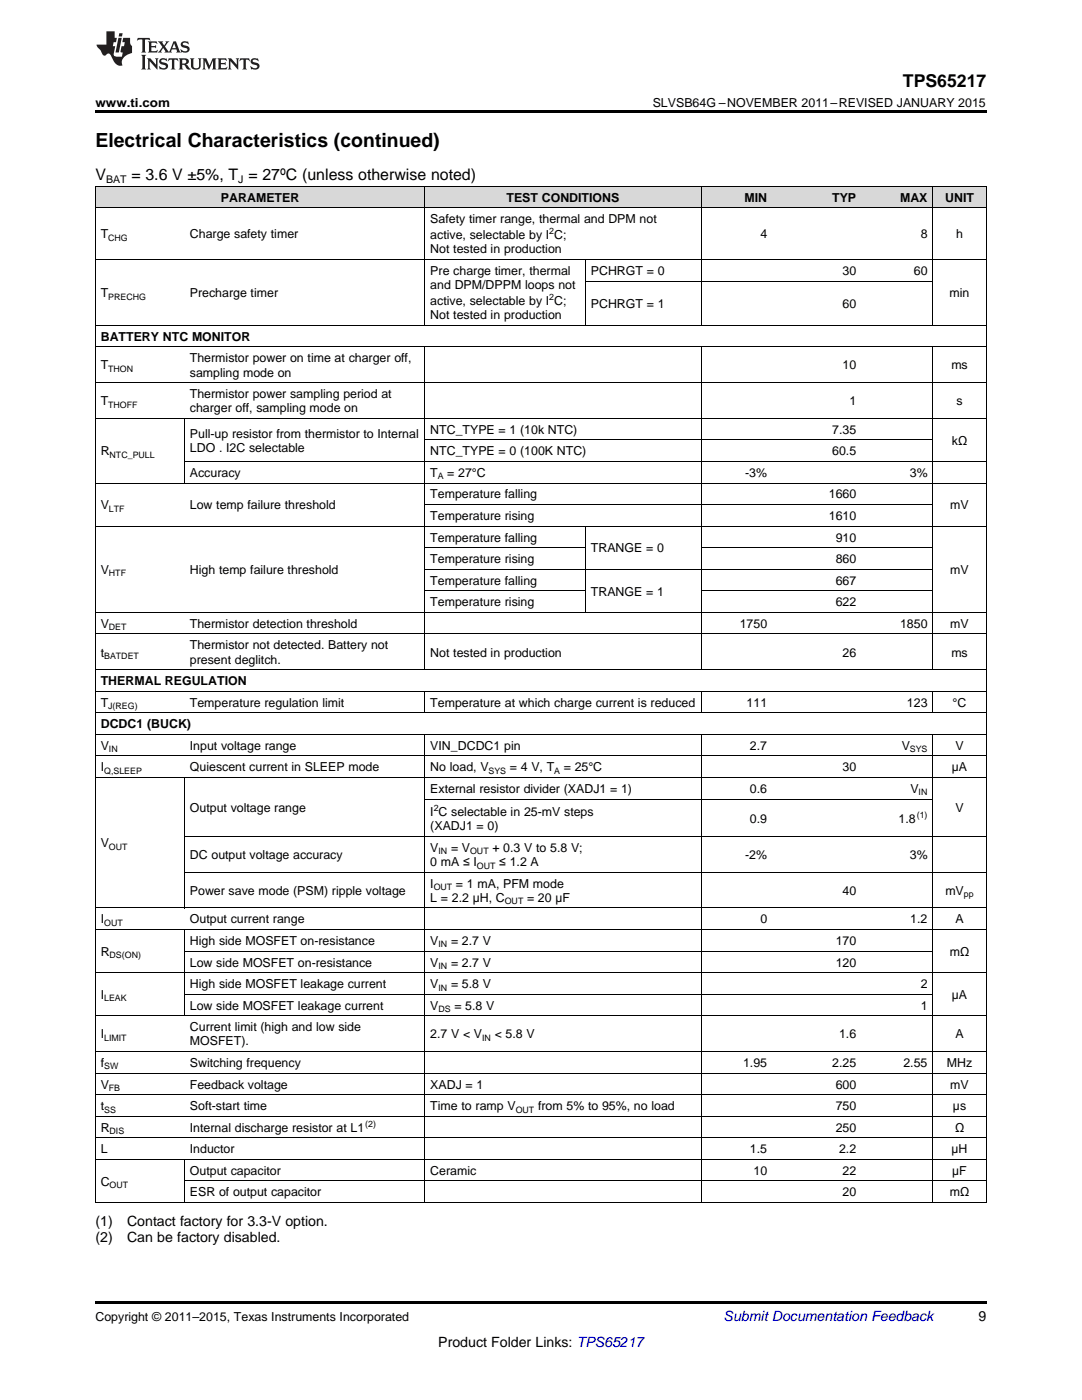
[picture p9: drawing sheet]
<svg xmlns="http://www.w3.org/2000/svg" width="216mm" height="279mm" viewBox="0 0 216 279" stroke-linecap="round" stroke-linejoin="round" font-family="sans-serif">
<defs><g id="words">
<text font-size="3.9" x="19" y="29.3">Electrical Characteristics (continued)</text>
<text font-size="3.5" x="180.2" y="17.3">TPS65217</text>
<g font-size="3.2">
<text x="19" y="36">V</text>
<text x="26.2" y="36">= 3.6 V ±5%, T = 27ºC (unless otherwise noted)</text>
</g>
<g font-size="2.8">
<text x="19" y="244.6">(1)</text>
<text x="25.4" y="244.6">Contact factory for 3.3-V option.</text>
<text x="19" y="247.8">(2)</text>
<text x="25.4" y="247.8">Can be factory disabled.</text>
<text x="195.3" y="263.6">9</text>
<text x="87.5" y="268.9">Product Folder Links: TPS65217</text>
</g>
<text font-size="2.8" fill="#0000c8" x="144.4" y="263.6">Submit Documentation Feedback</text>
<g font-size="2.5">
<text x="19" y="21.4">www.ti.com</text>
<text x="130.2" y="21.4">SLVSB64G –NOVEMBER 2011–REVISED JANUARY 2015</text>
<text x="44.1" y="40.3">PARAMETER</text>
<text x="101.1" y="40.3">TEST CONDITIONS</text>
<text x="148.6" y="40.3">MIN</text>
<text x="166.1" y="40.3">TYP</text>
<text x="179.6" y="40.3">MAX</text>
<text x="188.6" y="40.3">UNIT</text>
<text x="20.1" y="47.6">T</text>
<text x="37.9" y="47.6">Charge safety timer</text>
<text x="85.9" y="44.6">Safety timer range, thermal and DPM not</text>
<text x="85.9" y="47.8">active, selectable by I C;</text>
<text x="151.7" y="47.6">4</text>
<text x="183.7" y="47.6">8</text>
<text x="190.8" y="47.6">h</text>
<text x="85.9" y="50.6">Not tested in production</text>
<text x="20.1" y="59.3">T</text>
<text x="37.9" y="59.3">Precharge timer</text>
<text x="85.9" y="54.9">Pre charge timer, thermal</text>
<text x="85.9" y="57.7">and DPM/DPPM loops not</text>
<text x="117.9" y="54.9">PCHRGT = 0</text>
<text x="168.1" y="54.9">30</text>
<text x="182.4" y="54.9">60</text>
<text x="189.5" y="59.3">min</text>
<text x="85.9" y="60.9">active, selectable by I C;</text>
<text x="85.9" y="63.7">Not tested in production</text>
<text x="117.9" y="61.5">PCHRGT = 1</text>
<text x="168.1" y="61.5">60</text>
<text x="20.1" y="68">BATTERY NTC MONITOR</text>
<text x="20.1" y="73.7">T</text>
<text x="37.9" y="72.3">Thermistor power on time at charger off,</text>
<text x="37.9" y="75.1">sampling mode on</text>
<text x="168.1" y="73.7">10</text>
<text x="189.8" y="73.7">ms</text>
<text x="20.1" y="80.9">T</text>
<text x="37.9" y="79.4">Thermistor power sampling period at</text>
<text x="37.9" y="82.3">charger off, sampling mode on</text>
<text x="169.5" y="80.9">1</text>
<text x="190.9" y="80.9">s</text>
<text x="37.9" y="87.3">Pull-up resistor from thermistor to Internal</text>
<text x="85.9" y="86.6">NTC_TYPE = 1 (10k NTC)</text>
<text x="166.1" y="86.6">7.35</text>
<text x="189.9" y="88.7">kΩ</text>
<text x="20.1" y="90.9">R</text>
<text x="37.9" y="90.1">LDO . I2C selectable</text>
<text x="37.9" y="95.2">Accuracy</text>
<text x="85.9" y="90.9">NTC_TYPE = 0 (100K NTC)</text>
<text x="85.9" y="95.2">T</text>
<text x="89.3" y="95.2">= 27°C</text>
<text x="148.7" y="95.2">-3%</text>
<text x="166.1" y="90.9">60.5</text>
<text x="181.5" y="95.2">3%</text>
<text x="20.1" y="101.6">V</text>
<text x="37.9" y="101.6">Low temp failure threshold</text>
<text x="85.9" y="99.5">Temperature falling</text>
<text x="165.4" y="99.5">1660</text>
<text x="189.6" y="101.6">mV</text>
<text x="85.9" y="103.8">Temperature rising</text>
<text x="165.4" y="103.8">1610</text>
<text x="85.9" y="108.1">Temperature falling</text>
<text x="85.9" y="112.4">Temperature rising</text>
<text x="117.9" y="110.2">TRANGE = 0</text>
<text x="166.8" y="108.1">910</text>
<text x="166.8" y="112.4">860</text>
<text x="20.1" y="114.5">V</text>
<text x="37.9" y="114.5">High temp failure threshold</text>
<text x="85.9" y="116.7">Temperature falling</text>
<text x="117.9" y="118.9">TRANGE = 1</text>
<text x="166.8" y="116.7">667</text>
<text x="189.6" y="114.5">mV</text>
<text x="20.1" y="125.3">V</text>
<text x="37.9" y="125.3">Thermistor detection threshold</text>
<text x="85.9" y="121">Temperature rising</text>
<text x="147.6" y="125.3">1750</text>
<text x="166.8" y="121">622</text>
<text x="179.6" y="125.3">1850</text>
<text x="189.6" y="125.3">mV</text>
<text x="20.1" y="131">t</text>
<text x="37.9" y="129.6">Thermistor not detected. Battery not</text>
<text x="85.9" y="131">Not tested in production</text>
<text x="168.1" y="131">26</text>
<text x="189.8" y="131">ms</text>
<text x="20.1" y="136.7">THERMAL REGULATION</text>
<text x="37.9" y="132.4">present deglitch.</text>
<text x="20.1" y="141">T</text>
<text x="37.9" y="141">Temperature regulation limit</text>
<text x="85.9" y="141">Temperature at which charge current is reduced</text>
<text x="149" y="141">111</text>
<text x="181" y="141">123</text>
<text x="190.1" y="141">°C</text>
<text x="20.1" y="145.3">DCDC1 (BUCK)</text>
<text x="20.1" y="149.6">V</text>
<text x="37.9" y="149.6">Input voltage range</text>
<text x="85.9" y="149.6">VIN_DCDC1 pin</text>
<text x="149.6" y="149.6">2.7</text>
<text x="179.9" y="149.6">V</text>
<text x="190.6" y="149.6">V</text>
<text x="20.1" y="154">I</text>
<text x="37.9" y="154">Quiescent current in SLEEP mode</text>
<text x="85.9" y="154">No load, V</text>
<text x="101.7" y="154">= 4 V, T</text>
<text x="112.5" y="154">= 25°C</text>
<text x="168.1" y="154">30</text>
<text x="189.9" y="154">µA</text>
<text x="37.9" y="162">Output voltage range</text>
<text x="85.9" y="158.3">External resistor divider (XADJ1 = 1)</text>
<text x="149.6" y="158.3">0.6</text>
<text x="181.7" y="158.3">V</text>
<text x="190.6" y="162">V</text>
<text x="85.9" y="162.9">I C selectable in 25-mV steps</text>
<text x="85.9" y="165.7">(XADJ1 = 0)</text>
<text x="149.6" y="164.1">0.9</text>
<text x="179.3" y="164.1">1.8</text>
<text x="20.1" y="169.1">V</text>
<text x="37.9" y="171.4">DC output voltage accuracy</text>
<text x="85.9" y="170">V</text>
<text x="85.9" y="172.9">0 mA ≤ I</text>
<text x="90" y="170">= V</text>
<text x="98.2" y="170">+ 0.3 V to 5.8 V;</text>
<text x="99.6" y="172.9">≤ 1.2 A</text>
<text x="148.7" y="171.4">-2%</text>
<text x="181.5" y="171.4">3%</text>
<text x="37.9" y="178.6">Power save mode (PSM) ripple voltage</text>
<text x="85.9" y="177.2">I</text>
<text x="85.9" y="180">L = 2.2 µH, C</text>
<text x="91" y="177.2">= 1 mA, PFM mode</text>
<text x="105.2" y="180">= 20 µF</text>
<text x="168.1" y="178.6">40</text>
<text x="188.6" y="178.6">mV</text>
<text x="20.1" y="184.3">I</text>
<text x="37.9" y="184.3">Output current range</text>
<text x="151.7" y="184.3">0</text>
<text x="181.6" y="184.3">1.2</text>
<text x="190.6" y="184.3">A</text>
<text x="20.1" y="190.7">R</text>
<text x="37.9" y="188.6">High side MOSFET on-resistance</text>
<text x="85.9" y="188.6">V</text>
<text x="90" y="188.6">= 2.7 V</text>
<text x="166.8" y="188.6">170</text>
<text x="189.5" y="190.7">mΩ</text>
<text x="37.9" y="192.9">Low side MOSFET on-resistance</text>
<text x="37.9" y="197.2">High side MOSFET leakage current</text>
<text x="85.9" y="192.9">V</text>
<text x="85.9" y="197.2">V</text>
<text x="90" y="192.9">= 2.7 V</text>
<text x="90" y="197.2">= 5.8 V</text>
<text x="166.8" y="192.9">120</text>
<text x="183.7" y="197.2">2</text>
<text x="20.1" y="199.4">I</text>
<text x="37.9" y="201.5">Low side MOSFET leakage current</text>
<text x="85.9" y="201.5">V</text>
<text x="90.7" y="201.5">= 5.8 V</text>
<text x="183.7" y="201.5">1</text>
<text x="189.9" y="199.4">µA</text>
<text x="20.1" y="207.2">I</text>
<text x="37.9" y="205.8">Current limit (high and low side</text>
<text x="37.9" y="208.6">MOSFET).</text>
<text x="85.9" y="207.2">2.7 V &lt; V</text>
<text x="98.7" y="207.2">&lt; 5.8 V</text>
<text x="167.4" y="207.2">1.6</text>
<text x="190.6" y="207.2">A</text>
<text x="20.1" y="212.9">f</text>
<text x="37.9" y="212.9">Switching frequency</text>
<text x="148.3" y="212.9">1.95</text>
<text x="166.1" y="212.9">2.25</text>
<text x="180.3" y="212.9">2.55</text>
<text x="188.9" y="212.9">MHz</text>
<text x="20.1" y="217.2">V</text>
<text x="20.1" y="221.5">t</text>
<text x="37.9" y="217.2">Feedback voltage</text>
<text x="37.9" y="221.5">Soft-start time</text>
<text x="85.9" y="217.2">XADJ = 1</text>
<text x="85.9" y="221.5">Time to ramp V</text>
<text x="107.4" y="221.5">from 5% to 95%, no load</text>
<text x="166.8" y="217.2">600</text>
<text x="166.8" y="221.5">750</text>
<text x="189.6" y="217.2">mV</text>
<text x="190.1" y="221.5">µs</text>
<text x="20.1" y="225.8">R</text>
<text x="37.9" y="225.8">Internal discharge resistor at L1</text>
<text x="166.8" y="225.8">250</text>
<text x="190.6" y="225.8">Ω</text>
<text x="20.1" y="230.2">L</text>
<text x="37.9" y="230.2">Inductor</text>
<text x="149.6" y="230.2">1.5</text>
<text x="167.4" y="230.2">2.2</text>
<text x="189.9" y="230.2">µH</text>
<text x="20.1" y="236.6">C</text>
<text x="37.9" y="234.5">Output capacitor</text>
<text x="37.9" y="238.8">ESR of output capacitor</text>
<text x="85.9" y="234.5">Ceramic</text>
<text x="150.4" y="234.5">10</text>
<text x="168.1" y="234.5">22</text>
<text x="168.1" y="238.8">20</text>
<text x="189.5" y="238.8">mΩ</text>
<text x="190" y="234.5">µF</text>
<text x="19" y="263.6">Copyright © 2011–2015, Texas Instruments Incorporated</text>
</g>
<g font-size="2.1">
<text x="21.2" y="36.6">BAT</text>
<text x="47.6" y="36.6">J</text>
</g>
<g font-size="1.8">
<text x="109.6" y="46.8">2</text>
<text x="21.6" y="48.1">CHG</text>
<text x="21.6" y="59.8">PRECHG</text>
<text x="109.6" y="59.9">2</text>
<text x="21.6" y="74.2">THON</text>
<text x="21.6" y="81.4">THOFF</text>
<text x="21.9" y="91.4">NTC_PULL</text>
<text x="87.3" y="95.7">A</text>
<text x="21.7" y="102.1">LTF</text>
<text x="21.7" y="115">HTF</text>
<text x="21.7" y="125.8">DET</text>
<text x="20.8" y="131.5">BATDET</text>
<text x="21.6" y="141.5">J(REG)</text>
<text x="20.8" y="154.4">Q,SLEEP</text>
<text x="21.7" y="150.1">IN</text>
<text x="97.5" y="154.4">SYS</text>
<text x="110.6" y="154.4">A</text>
<text x="181.5" y="150.1">SYS</text>
<text x="86.5" y="161.9">2</text>
<text x="183.3" y="158.8">IN</text>
<text x="182.9" y="163.2">(1)</text>
<text x="21.7" y="169.6">OUT</text>
<text x="87.5" y="170.5">IN</text>
<text x="93.8" y="170.5">OUT</text>
<text x="95.2" y="173.4">OUT</text>
<text x="86.5" y="177.7">OUT</text>
<text x="192.3" y="179.1">pp</text>
<text x="20.8" y="184.8">OUT</text>
<text x="100.7" y="180.5">OUT</text>
<text x="21.9" y="191.2">DS(ON)</text>
<text x="87.5" y="189.1">IN</text>
<text x="87.5" y="193.4">IN</text>
<text x="87.5" y="197.7">IN</text>
<text x="20.8" y="199.8">LEAK</text>
<text x="87.5" y="202">DS</text>
<text x="20.8" y="207.7">LIMIT</text>
<text x="96.2" y="207.7">IN</text>
<text x="20.8" y="213.4">SW</text>
<text x="21.7" y="217.7">FB</text>
<text x="20.8" y="222">SS</text>
<text x="21.9" y="226.3">DIS</text>
<text x="72.9" y="224.9">(2)</text>
<text x="102.9" y="222">OUT</text>
<text x="21.9" y="237.1">OUT</text>
</g>
</g></defs>
<g fill="#d8d8d8">
<path d="M19 37.3h17.8v4.3h-17.8z"/>
<path d="M36.8 37.3h48v4.3h-48z"/>
<path d="M84.8 37.3h32v4.3h-32z"/>
<path d="M116.8 37.3h23.1v4.3h-23.1z"/>
<path d="M139.9 37.3h14.3v4.3h-14.3z"/>
<path d="M154.2 37.3h17.7v4.3h-17.7z"/>
<path d="M171.9 37.3h14.3v4.3h-14.3z"/>
<path d="M186.2 37.3h10.6v4.3h-10.6z"/>
</g>
<path d="M19 22h177.8v.5h-177.8zM19 259.7h177.8v.5h-177.8z" fill="#000"/>
<g fill="none" stroke="#000" stroke-width=".2">
<path d="M19 37.2h177.8v202.8M19.1 37.2v202.8M84.8 37.2v27.8M139.9 37.2v27.8M186.1 37.2v27.8M19 51.8h177.8M19 41.5h177.8M116.8 51.9v13.1M116.8 56.1h69.4M19 76.4h177.8M19 69.2h177.8M19 64.9h177.8"/>
<path d="M84.8 69.3v64.4M139.9 69.3v64.4M186.1 69.3v64.4M19 96.4h177.8M19 83.5h177.8M36.8 83.5v12.9M36.8 92.1h160M84.8 87.8h101.4M19 105h177.8M84.8 117.9h32M84.8 113.6h101.4M84.8 109.3h32"/>
<path d="M84.8 100.7h101.4M116.8 105.1v17.2M139.9 117.9h46.3M139.9 109.3h46.3M19 138h177.8M19 133.6h177.8M19 126.5h177.8M19 122.2h177.8M84.8 138v4.3M139.9 138v4.3M186.1 138v4.3M19 155.2h177.8"/>
<path d="M19 150.9h177.8M19 146.6h177.8M19 142.3h177.8M36.8 155.2v26.1M84.8 146.6v93.4M84.8 159.5h101.4M139.9 146.6v93.4M186.1 146.6v93.4M36.8 174.1h160M36.8 167h160M19 194.1h177.8M19 185.5h177.8"/>
<path d="M19 181.2h177.8M36.8 185.6v17.2M36.8 198.4h149.4M36.8 189.8h149.4M19 218.5h177.8M19 214.2h177.8M19 209.8h177.8M19 202.7h177.8M19 240h177.8M19 231.4h177.8M19 227.1h177.8M19 222.8h177.8"/>
<path d="M36.8 231.4v8.6M36.8 235.7h160"/>
</g>
<g fill="#231f20">
<path d="M27.5 7.6l-.1 .5 .4-.2h.6v.1v2.1l-.2 .4h1l-.3-.4v-2.1l.1-.1h.5l.5 .2-.2-.5zM29.5 8.3l.2 .3v1.5l-.2 .4h1.8l.2-.6a1.04 1.04 0 0 1-1.3 .2v-.7h.6l.3 .2v-.6l-.3 .2h-.6v-.6l.8-.1 .4 .3-.2-.5zM31.5 8.3l.9 1.1-.9 1.1h.8l-.2-.2 .5-.7 .4 .7-.2 .2h1.5l-.1-.2 .1-.4h.9l.1 .4-.2 .2h1l-.3-.3-.7-1.9h-.5l-.9 2-.8-1 .9-1h-.8l.1 .3-.3 .5-.4-.6 .2-.2zM34.7 8.6l.4 1h-.7zM36.3 8.4a.63 .63 0 0 0-.2 .7 .63 .63 0 0 0 .6 .4l.6 .2 .1 .2a.75 .75 0 0 1-.7 .4 .75 .75 0 0 1-.6-.5l.1 .7 .1-.1a1.11 1.11 0 0 0 1.5-.6 1.13 1.13 0 0 0-1.2-.8l-.1-.4a1.04 1.04 0 0 1 1.2 .2l-.2-.5-.1 .1-.5-.2zM28.2 10.9l.2 .4v2.2l-.2 .4h1l-.3-.4v-2.2l.3-.4zM29.3 11.6l.3 .4v1.5l-.3 .4h.8l-.2-.4v-1.3l1.5 1.7v-1.9l.2-.4h-.7l.2 .4v.9l-1.1-1.3zM32 11.8a.62 .62 0 0 0-.2 .7 .62 .62 0 0 0 .6 .4l.6 .1 .1 .3a.76 .76 0 0 1-.7 .3 .76 .76 0 0 1-.6-.4l.1 .7 .1-.1a1.11 1.11 0 0 0 1.5-.6 1.13 1.13 0 0 0-1.2-.8l-.1-.4a1.04 1.04 0 0 1 1.2 .2l-.2-.6-.1 .1-.5-.1zM33.7 11.6l-.2 .6a.61 .61 0 0 1 .8-.3v1.6l-.2 .4h.9l-.2-.4v-1.6a.63 .63 0 0 1 .8 .3l-.2-.6zM35.6 11.6l.3 .4v1.5l-.3 .4h1l-.2-.2v-.8l.5 .2a.76 .76 0 0 0 1.2 .7l-1-1a.58 .58 0 0 0 .6-.5 .58 .58 0 0 0-.5-.6zM36.4 11.9h.1a.45 .45 0 0 1 .5 .1 .45 .45 0 0 1 .1 .5l-.7 .2zM37.9 11.6l.2 .2a2.17 2.17 0 0 0 .3 1.9 .99 .99 0 0 0 1.6-.6v-1.1l.2-.4h-.7l.2 .2a1.92 1.92 0 0 1-.2 1.8 .6 .6 0 0 1-.9-.5v-1.1l.2-.4zM40.4 11.6l.2 .4v1.5l-.2 .4h.7l-.2-.4v-1.4l.8 1.8 .8-1.8v1.4l-.2 .4h.9l-.2-.4v-1.5l.2-.4h-.8l-.6 1.5-.6-1.5zM43.4 11.6l.2 .4v1.5l-.2 .4h1.8l.2-.6a1.04 1.04 0 0 1-1.3 .1v-.6h.5l.4 .2v-.6l-.4 .2h-.5v-.7h.8l.3 .3-.1-.6zM45.5 11.6l.2 .4v1.5l-.2 .4h.7l-.2-.4v-1.3l1.5 1.7v-1.9l.2-.4h-.7l.2 .4v.9l-1.1-1.3zM47.9 11.6l-.1 .6a.61 .61 0 0 1 .8-.3v1.6l-.3 .4h1l-.3-.4 .1-1.6a.63 .63 0 0 1 .7 .3l-.1-.6zM50.2 11.8a.62 .62 0 0 0-.2 .7 .62 .62 0 0 0 .6 .4l.6 .1 .2 .3a.76 .76 0 0 1-.8 .3 .76 .76 0 0 1-.6-.4l.1 .7 .2-.1a1.11 1.11 0 0 0 1.5-.6 1.13 1.13 0 0 0-1.3-.8l-.1-.4a1.04 1.04 0 0 1 1.2 .2l-.1-.6-.2 .1-.5-.1z"/>
<path d="M21.2 6.3v2.6h-1.9l.1 .4 .7 .9a.91 .91 0 0 0 1 .8 .56 .56 0 0 1 .5-.3 .56 .56 0 0 1 .5 .3l.4 .8a1.53 1.53 0 0 0 1.9 1.2 1.54 1.54 0 0 1 1-2.1l.9-.3v-1.4a1.52 1.52 0 0 1-.3-1.6h-1.4l-.2 .8h.5l-.2 .8h-.4l-.2 1v.2l.4 .1-.2 .8a1.93 1.93 0 0 1-1.6-.3l.3-1.8h-.5l.2-.8h.4l.2-.8h-.4v-1.3zM23.6 7.6l-.6 2.9h.7l.6-2.9zM23.8 6.6l-.1 .7h.6l.2-.7z"/>
</g>
<use href="#words"/>
</svg>
